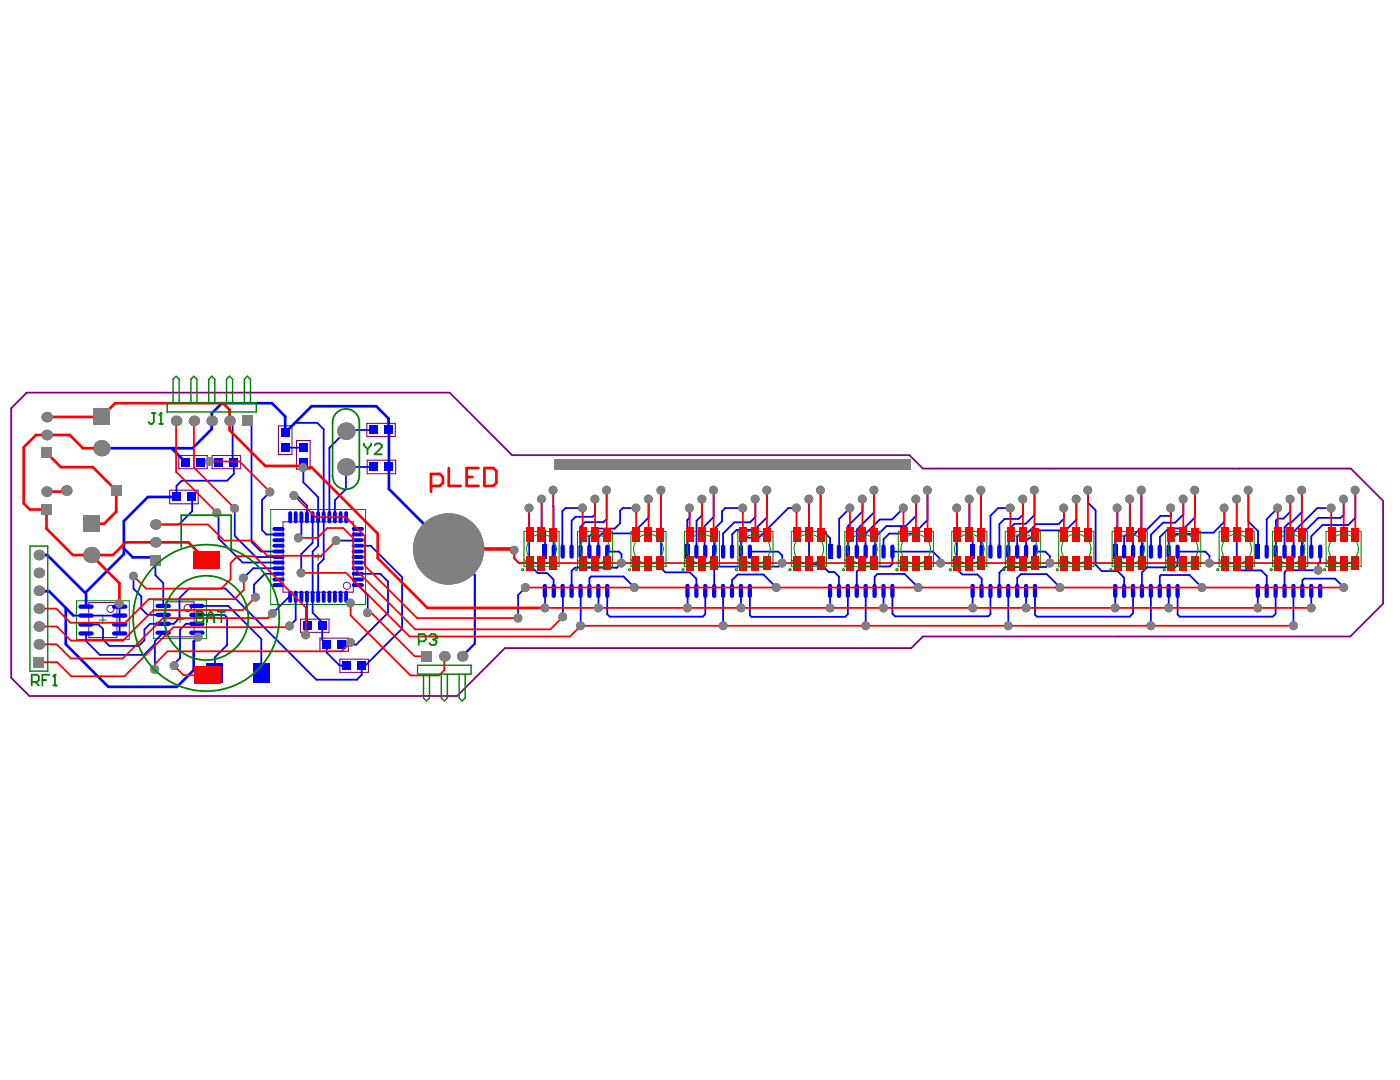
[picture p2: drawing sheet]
<svg xmlns="http://www.w3.org/2000/svg" width="279mm" height="215mm" viewBox="0 0 279 215" stroke-linecap="round" stroke-linejoin="round" font-family="sans-serif">
<path d="M5.3 78.2h84.3l12.5 12.5h79.2l2.7 2.7h85.2l6.5 6.4v20.5l-6.6 6.5h-85.1l-2.4 2.3h-81l-9.5 9.6h-85.2l-3.7-3.7v-53.7z" fill="none" stroke="#800080" stroke-width=".36"/>
<path d="M15.2 119.7h10.6v7.7h-10.6zM30.6 119.6h10.5v7.7h-10.5zM54 101.5h18.9v19h-18.9zM62.7 111h1.4M63.4 110.3v1.4M19.8 123.5h1.4M20.5 122.8v1.5M35.2 123.4h1.4M35.9 122.7v1.4" fill="none" stroke="#008000" stroke-width=".2"/>
<g fill="none" stroke="#800080" stroke-width=".2">
<path d="M33.1 119.9h5.6v7h-5.6zM56.4 104h14v14h-14zM17.7 120.1h5.6v6.9h-5.6z"/>
<circle cx="69.1" cy="116.7" r=".71"/>
<circle cx="22" cy="121.3" r=".71"/>
<circle cx="37.4" cy="121.2" r=".71"/>
</g>
<path d="M33.8 97.7h5.7v2.7h-5.7zM35.6 90.8h5.7v2.6h-5.7zM42.3 90.8h5.7v2.6h-5.7zM55.5 84.9h2.7v5.7h-2.7zM59.1 87.8h2.7v5.7h-2.7zM73.1 84.4h5.7v2.6h-5.7zM73.2 91.7h5.7v2.7h-5.7zM59.9 123.4h5.7v2.6h-5.7zM63.8 127.1h5.7v2.7h-5.7zM67.7 131.3h5.7v2.7h-5.7z" fill="none" stroke="#800080" stroke-width=".21"/>
<path d="M34.2 89.3l2.8 2.8M35.2 99h-5.7l-4.8 4.8v6.6l-7.7 7.7-7.6-7.5h-1.7M77.4 85.7v-2.3l-2.4-2.5h-12.9l-5.3 5.3v-3.2l-2.6-2.7h-10l-2 2.1v3.1l-3.8 3.8h-18.2M77.5 85.7v11.7l12 12M7.6 117.8h2.2l4.8 4.9M17.2 118.3v2.6M24.7 109.3l1.8 1.8h3.9M13.1 121.1v7.3l8.5 8.5h13.7l3.3-3.4v-5.7l.9-.9" fill="none" stroke="#00f" stroke-width=".53"/>
<g fill="none" stroke="#00f" stroke-width=".36">
<path d="M38.2 99l.1 .2v2.7l-2.6 2.6h-4.7M40 92.1h3.6M45.8 83.9l.6 .6v7.3l.2 .3v2.3l-1.3 1.4h-9.1l-1 1v2.2M49.3 83.9l.8 .8v23.3l1.9 1.9h3.5M53.8 98l-1.6 1.6v6l.9 .9h2.4M56.8 89.2l3.7 .1M58.6 98.7h.6l2 2v2.4M58.8 84.3h4.4l1.3 1.2v25.9l-1.1 1.1v6.4M60.5 92.1v4l2.9 3v9.7l-1.1 1.1v12.2l2.6 2.6M74.5 85.7h-5.3l-3.5 3.5v13.9M74.5 93h-5.5v4.5l-2.2 2.2v3.4M77.4 85.7h.1"/>
<path d="M108 99.5v5.6l.6 .7v4.1M110.3 97.7l.1 12.2M118.6 99.5v3l-.5 .5h-3.4l-.8 .8v6.1M120.9 97.7v5.7l-.6 .6h-3.7l-.9 1v4.9M129.3 99.5v3.6l-3.2 3.2h-6.1l-.7 .8v2.8M131.8 97.7v15.5l.8 .8h4.9l1.3 1.3v2.4M139.9 99.5v3.2l-1.1 1.1v6.1M142.2 97.7v5.3l-1.8 1.8v5M150.6 99.5v3.5l-1.1 1.1h-3.1l-2.3 2.2v3.6M152.9 97.7v5.4l-2.5 2.5h-3.6l-.9 .9v3.4M161.3 99.5v12.1l.8 .9h1.6l1.5 1.5h1.1l.9 .9v2.8M163.6 97.7v7.6l1.8 1.9v2.7"/>
<path d="M171.9 99.5v2.4l-2.9 2.9v5.1M174.2 97.7v4.4l-3.4 3.4v4.4M182.6 99.5v3.3l-2.1 2h-3.8l-2.3 2.3v2.7M184.9 97.7v5.9l-2.7 2.7h-5l-1.1 1.2v2.4M193.2 99.5v6.9l.7 .6v2.9M195.5 97.7v12.1M203.9 99.5v3l-.9 .9h-2.8l-1 1v5.5M206.2 97.7v4.9l-1.8 1.8h-2.2l-1.2 1.1v4.3M214.5 99.5v4l-2.1 2.2h-5.3l-1.6 1.5h-.4l-.6 .6v2.1M216.8 97.7v2.5l1.6 1.5v10.9l1.2 1.2h3.1l1.4 1.3v2.6M225.2 99.5v6.3l-1.1 1.2v2.9M227.5 97.7v7.4l-1.7 1.6v3.2"/>
<path d="M235.9 99.5v3l-1.7 1.7h-2.4l-2.4 2.3v3.4M238.2 97.7v5.4l-2.2 2.2h-3.1l-1.7 1.7v2.9M246.5 99.5v13.3l.9 .9h4l1.1 1.1v2.9M248.8 97.7v6.2l1.9 1.9v4.1M257.2 99.5v2.5l-1.4 1.3h-1.1l-.4 .4v6.1M259.5 97.7v4.3l-2.3 2.3h-.4l-.8 .8v4.8M267.8 99.5v3l-.6 .7h-4.5l-3.2 3.2v3.4M270.1 97.7v5.5l-1.4 1.4h-5.1l-2.2 2.3v3M26.6 115.1v2.2l1.6 1.6v2.4l1.2 1.2h3.1M30.4 111.1l.6 .5v3l1.5 1.6v4.5M43.3 102.2l.3 .3v4.8l4.8 4.8h7.1M47.1 101.3l-.3 .3v5.2l4.2 4.2h4.5"/>
<path d="M55.5 114.3h-2.7l-2.2 2.2v2.2l.3 .3M55.5 113.2h-5l-2 2M57.8 118.9h-.1l-3.4 3.3M58.9 118.9v4.6l-1.2 1.2M60.1 103.1v3.5l-.6 .6M61.2 118.9v7.3l-.2 .3M62.3 103.1v5l-2.3 2.3v3.8M71.3 107.6l-4.3 .1M71.3 108.7h2.6l6.2 6.3v10.3l-7.3 7.4h-.7v1.8l-1 .9h-8M71.3 114.3h4.5l1.5 1.6v6.2l-6.3 6.4h-2.9M71.3 116.6l2 2v3.5M104.8 117.1l-1.5 1.5v4.6"/>
<path d="M105.5 101.2v11.3l1.7 1.7h1.9l1.2 1.3v2.2M108.6 117.8v3.3M112.2 117.8v5.1M115.7 117.8v6.9M116.1 101.2h-3.4l-.6 .7v7.9M119.3 117.8v3.3M121 109.9h2.4l.5 .5v1.8l-.9 .9h-8.4l-.7 .7v3.9M121 117.7v4.7l.5 .5h18.6l.5-.5v-4.7M126.5 117.1l-2.2-2.2h-6.5l-.3 .3v2.5M126.8 101.2h-2.7l-.5 .6v2.5l-1.1 1h-3.5l-1.6 1.6v3M137.1 117.8v3.3M137.4 101.2v2l-.4 .4v6.3"/>
<path d="M144.1 117.7v7M144.5 101.3l-.6 .6v2l-1.5 1.5v4.5M144.5 101.2v.1M144.5 101.2h3.6M147.7 117.7v3.4M149.5 117.7v4.9l.3 .3h18.7l.5-.5v-4.7M149.5 109.9h5.6l.8 .8v1.5M154.7 117.1l-2.5-2.6h-5.2l-1.1 1.1v2.1M155.2 112.9h-12.1l-.7 .7v4.1M158.8 101.2h-1.7l-5.9 5.9h-2.7l-.8 .9v1.9M165.4 117.7v3.4M169.4 101.2l-2.1 2.2v6.5"/>
<path d="M172.5 117.7v7M176.1 117.7v3.4M177.9 117.7v4.6l.5 .5h18.6l.4-.4v-4.7M180.1 101.2l-2.3 2.3h-2.4l-2.9 2.9v3.5M183 117.1l-2.7-2.7h-5.4l-.6 .5v2.8M187.5 112.2v-.7l-1.6-1.6h-8v2.4l-.6 .6h-5.5l-1 1v3.8M190.7 101.2v12.2l1.1 1.1h3l.9 .8v2.4M193.9 117.7v3.4M201 117.7v7M201.4 101.2h-2.5l-1.5 1.6v7.1M204.5 117.7v3.4M206.3 109.9h2.1l.9 .9v1.4l-.8 .8h-8.1l-1.2 1.1v3.6"/>
<path d="M206.3 117.7v4.8l.4 .4h18.5l.6-.7v-4.5M211.3 117.1l-2.7-2.7h-5.1l-.8 .7v2.6M212.1 101.2v2.2l-1.1 1h-4.5l-1.6 1.7h-1.3l-.9 .8v3M222.3 117.7v3.4M222.7 101.2v4.4l-.4 .5v3.8M229.4 117.7v7M232.9 117.7v3.4M233.4 101.2v1.6h-2.1l-3.7 3.7v3.4M234.7 117.7v4.7l.4 .5h18.6l.6-.6v-4.6M239.6 117.1l-2.5-2.5h-5.7l-.2 .2v2.9M241.1 112.2v-1.5l-.8-.8h-5.6v2.7l-.5 .4h-5.6l-1 1.1v3.6M244 101.2v2.8l-2.1 2.1h-4.2l-.3 .3h-3l-1.5 1.5v2"/>
<path d="M250.7 117.7v3.4M254.7 101.2l-2.2 2.2v6.5M257.8 117.7v7M261.4 117.7v3.4M263.1 109.9v2l-.4 .4v1.3h-6.2l-.5 .4v3.7M265.3 101.2h-2.7l-4.8 4.8v3.9M267.9 117.1l-1.8-1.8h-6.2l-.3 .3v2.1M14.6 122.7h9.2M17.2 124.4h2.4l.9 .9v2.1l1.3 1.3h5.8l1.2-1.1v-2.2l1.1-1.1h4.7l1.2-1.1v-4l1.9-2h7.2l18.2 18.3M17.2 126.2v1.5l2.7 2.8h8.8l2.2-2.2M23.8 120.9v5.3M32.5 126.1l-1.6 1.6v5.7"/>
<path d="M39.2 124.3h-2.1l-1.2 1.2v5.6l-1.7 1.7M39.2 122.5h5.5l.6 .6v5.4l-2.5 2.5v3M39.2 120.7h6.3l6.6 6.6v6.7M64.2 124.7v2.8l.9 .9v1.6l2.6 2.6 1.4 .1"/>
</g>
<path d="M89.5 109.4l5.1 5.2v13.6l-2.5 2.6" fill="none" stroke="#00f" stroke-width=".43"/>
<g fill="#808080">
<circle cx="103.2" cy="123.2" r=".89"/>
<circle cx="58.6" cy="98.7" r=".89"/>
<circle cx="59.5" cy="107.2" r=".89"/>
<circle cx="60" cy="114.2" r=".89"/>
<circle cx="60.4" cy="93.2" r=".89"/>
<circle cx="69.8" cy="120.2" r=".89"/>
<circle cx="73.3" cy="122.1" r=".89"/>
<circle cx="67" cy="107.7" r=".89"/>
<circle cx="53.8" cy="98" r=".89"/>
<circle cx="41.8" cy="91.9" r=".89"/>
<circle cx="43.2" cy="102.2" r=".89"/>
<circle cx="46.8" cy="101.3" r=".89"/>
<circle cx="60.9" cy="126.5" r=".89"/>
<circle cx="26.6" cy="114.8" r=".89"/>
<circle cx="30.8" cy="133.4" r=".89"/>
<circle cx="69.8" cy="128" r=".89"/>
<circle cx="39.5" cy="126.9" r=".89"/>
<circle cx="57.7" cy="124.7" r=".89"/>
<circle cx="54.3" cy="122.2" r=".89"/>
<circle cx="50.9" cy="119" r=".89"/>
<circle cx="48.5" cy="115.2" r=".89"/>
<circle cx="34.7" cy="132.6" r=".89"/>
<circle cx="23.8" cy="120.3" r=".89"/>
<circle cx="89.4" cy="109.4" r="7.1"/>
<circle cx="265.3" cy="101.2" r=".89"/>
<circle cx="267.8" cy="99.5" r=".89"/>
<circle cx="270.1" cy="97.7" r=".89"/>
<circle cx="254.6" cy="101.2" r=".89"/>
<circle cx="257.1" cy="99.5" r=".89"/>
<circle cx="259.4" cy="97.7" r=".89"/>
<circle cx="244" cy="101.2" r=".89"/>
<circle cx="246.5" cy="99.5" r=".89"/>
<circle cx="248.8" cy="97.7" r=".89"/>
<circle cx="233.3" cy="101.2" r=".89"/>
<circle cx="235.8" cy="99.5" r=".89"/>
<circle cx="238.1" cy="97.7" r=".89"/>
<circle cx="222.7" cy="101.2" r=".89"/>
<circle cx="225.2" cy="99.5" r=".89"/>
<circle cx="227.5" cy="97.7" r=".89"/>
<circle cx="212" cy="101.2" r=".89"/>
<circle cx="214.5" cy="99.5" r=".89"/>
<circle cx="216.8" cy="97.7" r=".89"/>
<circle cx="201.4" cy="101.2" r=".89"/>
<circle cx="203.8" cy="99.5" r=".89"/>
<circle cx="206.2" cy="97.7" r=".89"/>
<circle cx="190.7" cy="101.2" r=".89"/>
<circle cx="193.2" cy="99.5" r=".89"/>
<circle cx="195.5" cy="97.7" r=".89"/>
<circle cx="180" cy="101.2" r=".89"/>
<circle cx="182.5" cy="99.5" r=".89"/>
<circle cx="184.8" cy="97.7" r=".89"/>
<circle cx="169.4" cy="101.2" r=".89"/>
<circle cx="171.9" cy="99.5" r=".89"/>
<circle cx="174.2" cy="97.7" r=".89"/>
<circle cx="158.7" cy="101.2" r=".89"/>
<circle cx="161.2" cy="99.5" r=".89"/>
<circle cx="163.5" cy="97.7" r=".89"/>
<circle cx="148" cy="101.2" r=".89"/>
<circle cx="150.5" cy="99.5" r=".89"/>
<circle cx="152.8" cy="97.7" r=".89"/>
<circle cx="137.4" cy="101.2" r=".89"/>
<circle cx="142.2" cy="97.7" r=".89"/>
<circle cx="126.8" cy="101.2" r=".89"/>
<circle cx="129.2" cy="99.5" r=".89"/>
<circle cx="131.7" cy="97.7" r=".89"/>
<circle cx="116.1" cy="101.2" r=".89"/>
<circle cx="118.6" cy="99.5" r=".89"/>
<circle cx="107.9" cy="99.5" r=".89"/>
<circle cx="110.2" cy="97.7" r=".89"/>
<circle cx="105.4" cy="101.2" r=".89"/>
<circle cx="139.9" cy="99.5" r=".89"/>
<circle cx="120.9" cy="97.7" r=".89"/>
<circle cx="155.9" cy="112.2" r=".89"/>
<circle cx="241" cy="112.2" r=".89"/>
<circle cx="262.7" cy="113.6" r=".89"/>
<circle cx="123.8" cy="112.2" r=".89"/>
<circle cx="108.6" cy="121.1" r=".89"/>
<circle cx="187.5" cy="112.2" r=".89"/>
<circle cx="209.2" cy="112.2" r=".89"/>
<circle cx="126.4" cy="117.1" r=".89"/>
<circle cx="211.3" cy="117.1" r=".89"/>
<circle cx="183" cy="117.1" r=".89"/>
<circle cx="154.7" cy="117.1" r=".89"/>
<circle cx="267.8" cy="117.1" r=".89"/>
<circle cx="239.5" cy="117.1" r=".89"/>
<circle cx="112.2" cy="122.9" r=".89"/>
<circle cx="115.7" cy="124.7" r=".89"/>
<circle cx="119.3" cy="121.1" r=".89"/>
<circle cx="147.7" cy="121.1" r=".89"/>
<circle cx="144.1" cy="124.7" r=".89"/>
<circle cx="137" cy="121.1" r=".89"/>
<circle cx="176.1" cy="121.1" r=".89"/>
<circle cx="172.5" cy="124.7" r=".89"/>
<circle cx="165.4" cy="121.1" r=".89"/>
<circle cx="204.5" cy="121.1" r=".89"/>
<circle cx="201" cy="124.7" r=".89"/>
<circle cx="193.9" cy="121.1" r=".89"/>
<circle cx="232.9" cy="121.1" r=".89"/>
<circle cx="229.4" cy="124.7" r=".89"/>
<circle cx="222.3" cy="121.1" r=".89"/>
<circle cx="261.4" cy="121.1" r=".89"/>
<circle cx="257.8" cy="124.7" r=".89"/>
<circle cx="250.7" cy="121.1" r=".89"/>
<circle cx="104.7" cy="117.1" r=".89"/>
<circle cx="102.5" cy="109.6" r=".89"/>
<circle cx="31" cy="104.5" r="1.05"/>
<circle cx="31" cy="108.1" r="1.05"/>
<circle cx="7.7" cy="128.4" r="1.05"/>
<circle cx="7.7" cy="114.2" r="1.05"/>
<circle cx="7.7" cy="124.8" r="1.05"/>
<circle cx="7.7" cy="121.3" r="1.05"/>
<circle cx="7.7" cy="117.7" r="1.05"/>
<circle cx="7.7" cy="110.6" r="1.05"/>
<circle cx="9.3" cy="83.1" r="1.05"/>
<circle cx="20.2" cy="89.3" r="1.62"/>
<circle cx="35.1" cy="83.9" r="1.05"/>
<circle cx="45.8" cy="83.9" r="1.05"/>
<circle cx="42.2" cy="83.9" r="1.05"/>
<circle cx="69" cy="93" r="1.74"/>
<circle cx="13.2" cy="97.7" r="1.05"/>
<circle cx="9.3" cy="86.7" r="1.05"/>
<circle cx="9.3" cy="98" r="1.05"/>
<circle cx="69" cy="85.9" r="1.74"/>
<circle cx="92.1" cy="130.8" r="1.05"/>
<circle cx="88.6" cy="130.8" r="1.05"/>
<circle cx="18.2" cy="110.6" r="1.62"/>
<circle cx="38.7" cy="83.9" r="1.05"/>
</g>
<g fill="#808080">
<path d="M29.9 110.6h2.1v2.1h-2.1z" fill-rule="evenodd"/>
<path d="M83.9 129.7h2.2v2.1h-2.2z" fill-rule="evenodd"/>
<path d="M8.2 100.4h2.1v2.2h-2.1z" fill-rule="evenodd"/>
<path d="M8.2 89.2h2.2v2.1h-2.2z" fill-rule="evenodd"/>
<path d="M18.6 81.5h3.2v3.2h-3.2z" fill-rule="evenodd"/>
<path d="M48.2 82.8h2.2v2.1h-2.2z" fill-rule="evenodd"/>
<path d="M6.7 130.9h2.1v2.1h-2.1z" fill-rule="evenodd"/>
<path d="M22.1 96.7h2.1v2.1h-2.1z" fill-rule="evenodd"/>
<path d="M16.6 102.8h3.2v3.2h-3.2z" fill-rule="evenodd"/>
<path d="M110.5 91.5h71.1v2.2h-71.1z" fill-rule="evenodd"/>
</g>
<g fill="#00f">
<path d="M64.2 127.6h1.8v1.8h-1.8z" fill-rule="evenodd"/>
<path d="M67.2 127.6h1.8v1.8h-1.8z" fill-rule="evenodd"/>
<path d="M36.1 91.2h1.8v1.8h-1.8z" fill-rule="evenodd"/>
<path d="M39.1 91.2h1.8v1.8h-1.8z" fill-rule="evenodd"/>
<path d="M56 88.3h1.7v1.8h-1.7z" fill-rule="evenodd"/>
</g>
<path d="M58.9 102.2v1.7M60.1 102.2v1.7M62.3 102.2v1.7M64.5 102.2v1.7M65.7 102.2v1.7M67.9 102.2v1.7M69 102.2v1.7" fill="none" stroke="#00f" stroke-width=".78"/>
<path d="M108.2 108.5h.8v2.8h-.8z" fill-rule="evenodd" fill="#00f"/>
<path d="M108.6 116.8v1.9M110.4 108.9v2M110.4 116.8v1.9M113.9 108.9v2M113.9 116.8v1.9M115.7 108.9v2M115.7 116.8v1.9M119.3 108.9v2M119.3 116.8v1.9" fill="none" stroke="#00f" stroke-width=".85"/>
<path d="M136.6 108.5h.8v2.8h-.8z" fill-rule="evenodd" fill="#00f"/>
<path d="M137 116.8v1.9M138.8 108.9v2M138.8 116.8v1.9M142.4 108.9v2M142.4 116.8v1.9M144.1 108.9v2M144.1 116.8v1.9M147.7 108.9v2M147.7 116.8v1.9M165.4 116.8v1.9" fill="none" stroke="#00f" stroke-width=".85"/>
<path d="M165 108.5h.9v2.8h-.9z" fill-rule="evenodd" fill="#00f"/>
<path d="M167.2 108.9v2M167.2 116.8v1.9M170.8 108.9v2M170.8 116.8v1.9M172.5 108.9v2M172.5 116.8v1.9M176.1 108.9v2M176.1 116.8v1.9M193.9 116.8v1.9" fill="none" stroke="#00f" stroke-width=".85"/>
<path d="M193.4 108.5h.9v2.8h-.9z" fill-rule="evenodd" fill="#00f"/>
<path d="M195.6 108.9v2M195.6 116.8v1.9M199.2 108.9v2M199.2 116.8v1.9M201 108.9v2M201 116.8v1.9M204.5 108.9v2M204.5 116.8v1.9M222.3 116.8v1.9" fill="none" stroke="#00f" stroke-width=".85"/>
<path d="M221.9 108.5h.8v2.8h-.8z" fill-rule="evenodd" fill="#00f"/>
<path d="M224.1 108.9v2M224.1 116.8v1.9M227.6 108.9v2M227.6 116.8v1.9M229.4 108.9v2M229.4 116.8v1.9M232.9 108.9v2M232.9 116.8v1.9M250.7 116.8v1.9" fill="none" stroke="#00f" stroke-width=".85"/>
<path d="M250.3 108.5h.8v2.8h-.8z" fill-rule="evenodd" fill="#00f"/>
<path d="M252.5 108.9v2M252.5 116.8v1.9M256 108.9v2M256 116.8v1.9M257.8 108.9v2M257.8 116.8v1.9M261.4 108.9v2M261.4 116.8v1.9" fill="none" stroke="#00f" stroke-width=".85"/>
<path d="M56 85.3h1.7v1.8h-1.7z" fill-rule="evenodd" fill="#00f"/>
<g fill="none" stroke="#00f" stroke-width=".78">
<path d="M54.7 116.6h1.6M54.7 114.3h1.6M54.7 113.2h1.6M54.7 111h1.6M54.7 108.7h1.6M54.7 107.6h1.6M54.7 105.4h1.6M58.9 118.1v1.6M60.1 118.1v1.6M62.3 118.1v1.6M64.5 118.1v1.6M65.7 118.1v1.6"/>
<path d="M67.9 118.1v1.6M69 118.1v1.6M70.5 116.6h1.7M70.5 114.3h1.7M70.5 113.2h1.7M70.5 111h1.7M70.5 108.7h1.7M70.5 107.6h1.7M70.5 105.4h1.7"/>
</g>
<path d="M22.7 126.2h2.3M22.7 122.7h2.3M31.4 126.1h2.2M31.4 122.5h2.2" fill="none" stroke="#00f" stroke-width=".85"/>
<path d="M76.6 84.8h1.7v1.8h-1.7z" fill-rule="evenodd" fill="#00f"/>
<path d="M22.7 124.4h2.3M22.7 120.9h2.3M31.4 120.7h2.2M31.4 124.3h2.2" fill="none" stroke="#00f" stroke-width=".85"/>
<g fill="#00f">
<path d="M37.3 98.1h1.7v1.8h-1.7z" fill-rule="evenodd"/>
<path d="M34.3 98.1h1.8v1.8h-1.8z" fill-rule="evenodd"/>
<path d="M41.2 132.1h3.3v3.9h-3.3z" fill-rule="evenodd"/>
<path d="M42.7 91.2h1.8v1.8h-1.8z" fill-rule="evenodd"/>
<path d="M45.7 91.2h1.8v1.8h-1.8z" fill-rule="evenodd"/>
<path d="M60.4 123.8h1.7v1.8h-1.7z" fill-rule="evenodd"/>
</g>
<path d="M54.7 115.5h1.6M54.7 112.1h1.6M54.7 109.9h1.6M54.7 106.5h1.6M57.8 102.2v1.7M61.2 102.2v1.7" fill="none" stroke="#00f" stroke-width=".78"/>
<g fill="#00f">
<path d="M59.6 88.2h1.8v1.8h-1.8z" fill-rule="evenodd"/>
<path d="M59.6 91.2h1.8v1.8h-1.8z" fill-rule="evenodd"/>
<path d="M71.2 131.8h1.8v1.8h-1.8z" fill-rule="evenodd"/>
<path d="M68.2 131.8h1.8v1.8h-1.8z" fill-rule="evenodd"/>
<path d="M63.3 123.8h1.8v1.8h-1.8z" fill-rule="evenodd"/>
</g>
<path d="M63.4 102.2v1.7M66.8 102.2v1.7M70.5 109.9h1.7M70.5 112.1h1.7M70.5 115.5h1.7M70.5 106.5h1.7" fill="none" stroke="#00f" stroke-width=".78"/>
<path d="M76.6 92.2h1.8v1.7h-1.8z" fill-rule="evenodd" fill="#00f"/>
<g fill="none" stroke="#00f" stroke-width=".85">
<path d="M112.2 108.9v2M112.2 116.8v1.9M117.5 108.9v2M117.5 116.8v1.9M121 108.9v2M121 116.8v1.9M140.6 108.9v2M140.6 116.8v1.9M145.9 108.9v2M145.9 116.8v1.9M149.5 108.9v2M149.5 116.8v1.9"/>
<path d="M169 108.9v2M169 116.8v1.9M174.3 108.9v2M174.3 116.8v1.9M177.9 108.9v2M177.9 116.8v1.9M197.4 108.9v2M197.4 116.8v1.9M202.7 108.9v2M202.7 116.8v1.9M206.3 108.9v2M206.3 116.8v1.9"/>
<path d="M225.8 108.9v2M225.8 116.8v1.9M231.2 108.9v2M231.2 116.8v1.9M234.7 108.9v2M234.7 116.8v1.9M254.3 108.9v2M254.3 116.8v1.9M259.6 108.9v2M259.6 116.8v1.9M263.1 108.9v2M263.1 116.8v1.9"/>
<path d="M16 126.2h2.3M16 122.7h2.3M38.1 126.1h2.3M38.1 122.5h2.3"/>
</g>
<path d="M57.8 118.1v1.6M61.2 118.1v1.6M63.4 118.1v1.6M66.8 118.1v1.6" fill="none" stroke="#00f" stroke-width=".78"/>
<path d="M73.6 84.8h1.7v1.8h-1.7z" fill-rule="evenodd" fill="#00f"/>
<path d="M16 124.4h2.3M16 120.9h2.3" fill="none" stroke="#00f" stroke-width=".85"/>
<path d="M50.4 132.1h3.4v3.9h-3.4z" fill-rule="evenodd" fill="#00f"/>
<path d="M38.1 120.7h2.3M38.1 124.3h2.3" fill="none" stroke="#00f" stroke-width=".85"/>
<path d="M73.6 92.2h1.8v1.7h-1.8z" fill-rule="evenodd" fill="#00f"/>
<g fill="none" stroke="#f00" stroke-width=".36">
<path d="M9.3 83.1h.1M13.2 97.7l-.2 .3M35.1 83.9v10.1l8.2 8.2M38.7 83.9v9.3l8.1 8.1M41.8 91.9h5.9l6.1 6.1M58.6 98.7l4.3 4.3h6.1l3.7 3.8v5.9l10.4 10.5h20.2M60.1 92.8l.3 .4M108 99.5l-.1 7.1M110.3 97.7v8.8M118.6 99.5v7.1M120.9 97.7v8.8M129.3 99.5l-.1 7.1"/>
<path d="M131.8 97.7v8.7l-.2 .2M139.9 99.5v7.1M142.2 97.7v8.8M150.6 99.5v7.1M152.9 97.7v8.9M161.3 99.5l-.1 7.1M163.6 97.7v8.8M171.9 99.5v7.1M174.2 97.7l.1 8.9M182.6 99.5l-.1 7.1M184.9 97.7v8.8M193.2 99.5v7.1"/>
<path d="M195.5 97.7v8.8M203.9 99.5l-.1 7.1M206.2 97.7v8.8M214.5 99.5v7.1M216.8 97.7v8.8M225.2 99.5v7.1M227.5 97.7v8.8M235.9 99.5l-.1 7.1M238.2 97.7v8.8M246.5 99.5v7.1M248.8 97.7v8.8M257.2 99.5l-.1 7.1"/>
<path d="M259.5 97.7v8.9M267.8 99.5v7.1M270.1 97.7v8.8M26.6 114.8l2.5 2.5h15l1.9-1.9v-3.2l1.3-1.4h3.5l10.2 10.3v5.4M31 104.5h10.5l3.2 3.2h5.5l3.1 3h10.7l3-3M48.6 115.2v2.3l-1.8 1.9h-17.1l-4.7 4.7h-11l-2.8-2.8h-3.5M50.9 119l-2.5 2.6h-17.8l-6.1 6h-10.4l-2.8-2.8h-3.6M59.5 107.2h3.9l1.8-2h3.2l2 2v5.8l12.4 12.4h26.9l2.5-2.5M60 114.2h9l12.6 12.6h32l2.1-2.1h142.1M102.2 109.4l.3 .2M104.8 117.1h163.1M105.5 101.2l-.1 5.3 .2 .1v1.3"/>
<path d="M105.5 112.2h164.7M110.2 106.5l.1 .1M116.1 106.5l.1 .1M116.1 101.2v5.3M120.9 106.5l.1 .1M124.5 112.2h.1M126.8 101.2v5.3l.1 .1M137.4 101.2v5.3l.1 .1M142.2 106.5l.1 .1M148.1 101.2v5.3l.1 .1M158.7 106.5l.1 .1M158.8 101.2v5.3"/>
<path d="M163.5 106.5l.1 .1M169.4 106.5l.1 .1M169.4 101.2v5.3M180 106.5l.2 .1M180.1 101.2v5.3M184.8 106.5l.1 .1M190.7 106.5l.1 .1M190.7 101.2v5.3M195.5 106.5l.1 .1M201.4 106.5l.1 .1M201.4 101.2v5.3M206.2 106.5v.1"/>
<path d="M212 106.5l.1 .1M212.1 101.2v5.3M216.8 106.5l.1 .1M222.7 101.2v5.3l.1 .1M227.5 106.5v.1M233.4 101.2l-.1 5.3 .1 .1M238.1 106.5l.1 .1M244 106.5l.1 .1M244 101.2v5.3M248.8 106.5l.1 .1M254.6 106.5l.2 .1M254.7 101.2v5.3"/>
<path d="M262.7 112.3v1.3M265.3 106.5l.1 .1M265.3 101.2v5.3M270.1 106.5l.1 .1M34.5 132.5l2.1 2h4.7M54.3 122.2l-.9 1h-20.9l-8 8h-10.4l-2.8-2.8h-3.6M57.7 124.7l-.2 .3h-22.9l-9.8 9.8h-10.6l-2.8-2.9h-3.7M69.9 120.2v2.4l11.9 12h5.7l1.1-1.1v-2.7M69.9 128l-1.8 1.8h-34.7l-2.5 2.5v1.1M73.3 122.1h.7l8.7 8.7h2.3M108.6 121.1h152.8"/>
</g>
<path d="M9.3 98h3.7M9.3 90.2l2.8 2.9h6.4l4.7 4.6v4.2l-2.5 2.5h-2.5M9.3 83.1h10.9l2.7-2.8h21.5l1.4 1.4v4l7.1 7.1h7.2M20.2 89.3h-3.7l-2.6-2.6h-6.7l-2.5 2.4v11.2l1.2 1.2h3.4v3.8l5.2 5.3h8l2.5-2.5h12.6l3.5 3.5M60.4 93.2h1.7l13.2 13.1v4.9l9.9 9.9h23.4M85.9 96.8h1.8l.6-.6v-1.2l-.6-.6h-1.8v3.6M89.5 93.3v3.5h2.3M93 95h1.2M95.4 93.3h-2.4v3.5h2.4M96.6 93.3h1.7l.6 .6v2.3l-.6 .6h-1.7zM18.2 110.6l5.6 5.6v3.4" fill="none" stroke="#f00" stroke-width=".53"/>
<path d="M102.5 109.6v1.6l1 1h2" fill="none" stroke="#f00" stroke-width=".43"/>
<path d="M89.5 109.4h12.7" fill="none" stroke="#f00" stroke-width=".71"/>
<g fill="#808080">
<circle cx="103.2" cy="123.2" r=".89"/>
<circle cx="58.6" cy="98.7" r=".89"/>
<circle cx="59.5" cy="107.2" r=".89"/>
<circle cx="60" cy="114.2" r=".89"/>
<circle cx="60.4" cy="93.2" r=".89"/>
<circle cx="69.8" cy="120.2" r=".89"/>
<circle cx="73.3" cy="122.1" r=".89"/>
<circle cx="67" cy="107.7" r=".89"/>
<circle cx="53.8" cy="98" r=".89"/>
<circle cx="41.8" cy="91.9" r=".89"/>
<circle cx="43.2" cy="102.2" r=".89"/>
<circle cx="46.8" cy="101.3" r=".89"/>
<circle cx="60.9" cy="126.5" r=".89"/>
<circle cx="26.6" cy="114.8" r=".89"/>
<circle cx="30.8" cy="133.4" r=".89"/>
<circle cx="69.8" cy="128" r=".89"/>
<circle cx="39.5" cy="126.9" r=".89"/>
<circle cx="57.7" cy="124.7" r=".89"/>
<circle cx="54.3" cy="122.2" r=".89"/>
<circle cx="50.9" cy="119" r=".89"/>
<circle cx="48.5" cy="115.2" r=".89"/>
<circle cx="34.7" cy="132.6" r=".89"/>
<circle cx="23.8" cy="120.3" r=".89"/>
<circle cx="89.4" cy="109.4" r="7.1"/>
<circle cx="265.3" cy="101.2" r=".89"/>
<circle cx="267.8" cy="99.5" r=".89"/>
<circle cx="270.1" cy="97.7" r=".89"/>
<circle cx="254.6" cy="101.2" r=".89"/>
<circle cx="257.1" cy="99.5" r=".89"/>
<circle cx="259.4" cy="97.7" r=".89"/>
<circle cx="244" cy="101.2" r=".89"/>
<circle cx="246.5" cy="99.5" r=".89"/>
<circle cx="248.8" cy="97.7" r=".89"/>
<circle cx="233.3" cy="101.2" r=".89"/>
<circle cx="235.8" cy="99.5" r=".89"/>
<circle cx="238.1" cy="97.7" r=".89"/>
<circle cx="222.7" cy="101.2" r=".89"/>
<circle cx="225.2" cy="99.5" r=".89"/>
<circle cx="227.5" cy="97.7" r=".89"/>
<circle cx="212" cy="101.2" r=".89"/>
<circle cx="214.5" cy="99.5" r=".89"/>
<circle cx="216.8" cy="97.7" r=".89"/>
<circle cx="201.4" cy="101.2" r=".89"/>
<circle cx="203.8" cy="99.5" r=".89"/>
<circle cx="206.2" cy="97.7" r=".89"/>
<circle cx="190.7" cy="101.2" r=".89"/>
<circle cx="193.2" cy="99.5" r=".89"/>
<circle cx="195.5" cy="97.7" r=".89"/>
<circle cx="180" cy="101.2" r=".89"/>
<circle cx="182.5" cy="99.5" r=".89"/>
<circle cx="184.8" cy="97.7" r=".89"/>
<circle cx="169.4" cy="101.2" r=".89"/>
<circle cx="171.9" cy="99.5" r=".89"/>
<circle cx="174.2" cy="97.7" r=".89"/>
<circle cx="158.7" cy="101.2" r=".89"/>
<circle cx="161.2" cy="99.5" r=".89"/>
<circle cx="163.5" cy="97.7" r=".89"/>
<circle cx="148" cy="101.2" r=".89"/>
<circle cx="150.5" cy="99.5" r=".89"/>
<circle cx="152.8" cy="97.7" r=".89"/>
<circle cx="137.4" cy="101.2" r=".89"/>
<circle cx="142.2" cy="97.7" r=".89"/>
<circle cx="126.8" cy="101.2" r=".89"/>
<circle cx="129.2" cy="99.5" r=".89"/>
<circle cx="131.7" cy="97.7" r=".89"/>
<circle cx="116.1" cy="101.2" r=".89"/>
<circle cx="118.6" cy="99.5" r=".89"/>
<circle cx="107.9" cy="99.5" r=".89"/>
<circle cx="110.2" cy="97.7" r=".89"/>
<circle cx="105.4" cy="101.2" r=".89"/>
<circle cx="139.9" cy="99.5" r=".89"/>
<circle cx="120.9" cy="97.7" r=".89"/>
<circle cx="155.9" cy="112.2" r=".89"/>
<circle cx="241" cy="112.2" r=".89"/>
<circle cx="262.7" cy="113.6" r=".89"/>
<circle cx="123.8" cy="112.2" r=".89"/>
<circle cx="108.6" cy="121.1" r=".89"/>
<circle cx="187.5" cy="112.2" r=".89"/>
<circle cx="209.2" cy="112.2" r=".89"/>
<circle cx="126.4" cy="117.1" r=".89"/>
<circle cx="211.3" cy="117.1" r=".89"/>
<circle cx="183" cy="117.1" r=".89"/>
<circle cx="154.7" cy="117.1" r=".89"/>
<circle cx="267.8" cy="117.1" r=".89"/>
<circle cx="239.5" cy="117.1" r=".89"/>
<circle cx="112.2" cy="122.9" r=".89"/>
<circle cx="115.7" cy="124.7" r=".89"/>
<circle cx="119.3" cy="121.1" r=".89"/>
<circle cx="147.7" cy="121.1" r=".89"/>
<circle cx="144.1" cy="124.7" r=".89"/>
<circle cx="137" cy="121.1" r=".89"/>
<circle cx="176.1" cy="121.1" r=".89"/>
<circle cx="172.5" cy="124.7" r=".89"/>
<circle cx="165.4" cy="121.1" r=".89"/>
<circle cx="204.5" cy="121.1" r=".89"/>
<circle cx="201" cy="124.7" r=".89"/>
<circle cx="193.9" cy="121.1" r=".89"/>
<circle cx="232.9" cy="121.1" r=".89"/>
<circle cx="229.4" cy="124.7" r=".89"/>
<circle cx="222.3" cy="121.1" r=".89"/>
<circle cx="261.4" cy="121.1" r=".89"/>
<circle cx="257.8" cy="124.7" r=".89"/>
<circle cx="250.7" cy="121.1" r=".89"/>
<circle cx="104.7" cy="117.1" r=".89"/>
<circle cx="102.5" cy="109.6" r=".89"/>
<circle cx="31" cy="104.5" r="1.05"/>
<circle cx="31" cy="108.1" r="1.05"/>
<circle cx="7.7" cy="128.4" r="1.05"/>
<circle cx="7.7" cy="114.2" r="1.05"/>
<circle cx="7.7" cy="124.8" r="1.05"/>
<circle cx="7.7" cy="121.3" r="1.05"/>
<circle cx="7.7" cy="117.7" r="1.05"/>
<circle cx="7.7" cy="110.6" r="1.05"/>
<circle cx="9.3" cy="83.1" r="1.05"/>
<circle cx="20.2" cy="89.3" r="1.62"/>
<circle cx="35.1" cy="83.9" r="1.05"/>
<circle cx="45.8" cy="83.9" r="1.05"/>
<circle cx="42.2" cy="83.9" r="1.05"/>
<circle cx="69" cy="93" r="1.74"/>
<circle cx="13.2" cy="97.7" r="1.05"/>
<circle cx="9.3" cy="86.7" r="1.05"/>
<circle cx="9.3" cy="98" r="1.05"/>
<circle cx="69" cy="85.9" r="1.74"/>
<circle cx="92.1" cy="130.8" r="1.05"/>
<circle cx="88.6" cy="130.8" r="1.05"/>
<circle cx="18.2" cy="110.6" r="1.62"/>
<circle cx="38.7" cy="83.9" r="1.05"/>
</g>
<g fill="#808080">
<path d="M29.9 110.6h2.1v2.1h-2.1z" fill-rule="evenodd"/>
<path d="M83.9 129.7h2.2v2.1h-2.2z" fill-rule="evenodd"/>
<path d="M8.2 100.4h2.1v2.2h-2.1z" fill-rule="evenodd"/>
<path d="M8.2 89.2h2.2v2.1h-2.2z" fill-rule="evenodd"/>
<path d="M18.6 81.5h3.2v3.2h-3.2z" fill-rule="evenodd"/>
<path d="M48.2 82.8h2.2v2.1h-2.2z" fill-rule="evenodd"/>
<path d="M6.7 130.9h2.1v2.1h-2.1z" fill-rule="evenodd"/>
<path d="M22.1 96.7h2.1v2.1h-2.1z" fill-rule="evenodd"/>
<path d="M16.6 102.8h3.2v3.2h-3.2z" fill-rule="evenodd"/>
<path d="M110.5 91.5h71.1v2.2h-71.1z" fill-rule="evenodd"/>
</g>
<g fill="#f00">
<path d="M104.8 110.8h1.5v2.8h-1.5z" fill-rule="evenodd"/>
<path d="M104.8 105.2h1.5v2.8h-1.5z" fill-rule="evenodd"/>
<path d="M107.1 110.8h1.6v2.8h-1.6z" fill-rule="evenodd"/>
<path d="M107.1 105.1h1.6v2.9h-1.6z" fill-rule="evenodd"/>
<path d="M109.5 110.8h1.6v2.8h-1.6z" fill-rule="evenodd"/>
<path d="M109.5 105.2h1.6v2.8h-1.6z" fill-rule="evenodd"/>
<path d="M115.4 110.8h1.6v2.8h-1.6z" fill-rule="evenodd"/>
<path d="M115.4 105.2h1.6v2.8h-1.6z" fill-rule="evenodd"/>
<path d="M141.5 110.8h1.6v2.8h-1.6z" fill-rule="evenodd"/>
<path d="M141.5 105.2h1.6v2.8h-1.6z" fill-rule="evenodd"/>
<path d="M147.4 110.8h1.6v2.8h-1.6z" fill-rule="evenodd"/>
<path d="M147.4 105.2h1.6v2.8h-1.6z" fill-rule="evenodd"/>
<path d="M149.8 110.8h1.5v2.8h-1.5z" fill-rule="evenodd"/>
<path d="M149.8 105.1h1.5v2.9h-1.5z" fill-rule="evenodd"/>
<path d="M152.2 110.8h1.5v2.8h-1.5z" fill-rule="evenodd"/>
<path d="M152.2 105.2h1.5v2.8h-1.5z" fill-rule="evenodd"/>
<path d="M158.1 110.8h1.5v2.8h-1.5z" fill-rule="evenodd"/>
<path d="M158.1 105.2h1.5v2.8h-1.5z" fill-rule="evenodd"/>
<path d="M184.1 110.8h1.6v2.8h-1.6z" fill-rule="evenodd"/>
<path d="M184.1 105.2h1.6v2.8h-1.6z" fill-rule="evenodd"/>
<path d="M190 110.8h1.6v2.8h-1.6z" fill-rule="evenodd"/>
<path d="M190 105.2h1.6v2.8h-1.6z" fill-rule="evenodd"/>
<path d="M192.4 110.8h1.6v2.8h-1.6z" fill-rule="evenodd"/>
<path d="M192.4 105.1h1.6v2.9h-1.6z" fill-rule="evenodd"/>
<path d="M194.8 110.8h1.5v2.8h-1.5z" fill-rule="evenodd"/>
<path d="M194.8 105.2h1.5v2.8h-1.5z" fill-rule="evenodd"/>
<path d="M200.7 110.8h1.5v2.8h-1.5z" fill-rule="evenodd"/>
<path d="M200.7 105.2h1.5v2.8h-1.5z" fill-rule="evenodd"/>
<path d="M226.8 110.8h1.5v2.8h-1.5z" fill-rule="evenodd"/>
<path d="M226.8 105.2h1.5v2.8h-1.5z" fill-rule="evenodd"/>
<path d="M232.7 110.8h1.5v2.8h-1.5z" fill-rule="evenodd"/>
<path d="M232.7 105.2h1.5v2.8h-1.5z" fill-rule="evenodd"/>
<path d="M235 110.8h1.6v2.8h-1.6z" fill-rule="evenodd"/>
<path d="M235 105.1h1.6v2.9h-1.6z" fill-rule="evenodd"/>
<path d="M237.4 110.8h1.6v2.8h-1.6z" fill-rule="evenodd"/>
<path d="M237.4 105.2h1.6v2.8h-1.6z" fill-rule="evenodd"/>
<path d="M243.3 110.8h1.6v2.8h-1.6z" fill-rule="evenodd"/>
<path d="M243.3 105.2h1.6v2.8h-1.6z" fill-rule="evenodd"/>
<path d="M269.4 110.8h1.6v2.8h-1.6z" fill-rule="evenodd"/>
<path d="M269.4 105.2h1.6v2.8h-1.6z" fill-rule="evenodd"/>
<path d="M120.2 110.8h1.5v2.8h-1.5z" fill-rule="evenodd"/>
<path d="M126.1 110.8h1.5v2.8h-1.5z" fill-rule="evenodd"/>
<path d="M128.5 110.8h1.5v2.8h-1.5z" fill-rule="evenodd"/>
<path d="M120.2 105.2h1.5v2.8h-1.5z" fill-rule="evenodd"/>
<path d="M128.5 105.1h1.5v2.9h-1.5z" fill-rule="evenodd"/>
<path d="M126.1 105.2h1.5v2.8h-1.5z" fill-rule="evenodd"/>
<path d="M130.8 110.8h1.6v2.8h-1.6z" fill-rule="evenodd"/>
<path d="M136.7 110.8h1.6v2.8h-1.6z" fill-rule="evenodd"/>
<path d="M139.1 110.8h1.6v2.8h-1.6z" fill-rule="evenodd"/>
<path d="M130.8 105.2h1.6v2.8h-1.6z" fill-rule="evenodd"/>
<path d="M139.1 105.1h1.6v2.9h-1.6z" fill-rule="evenodd"/>
<path d="M136.7 105.2h1.6v2.8h-1.6z" fill-rule="evenodd"/>
<path d="M160.4 110.8h1.6v2.8h-1.6z" fill-rule="evenodd"/>
<path d="M162.8 110.8h1.6v2.8h-1.6z" fill-rule="evenodd"/>
<path d="M162.8 105.2h1.6v2.8h-1.6z" fill-rule="evenodd"/>
<path d="M160.4 105.1h1.6v2.9h-1.6z" fill-rule="evenodd"/>
<path d="M168.7 110.8h1.6v2.8h-1.6z" fill-rule="evenodd"/>
<path d="M171.1 110.8h1.6v2.8h-1.6z" fill-rule="evenodd"/>
<path d="M173.5 110.8h1.5v2.8h-1.5z" fill-rule="evenodd"/>
<path d="M173.5 105.2h1.5v2.8h-1.5z" fill-rule="evenodd"/>
<path d="M171.1 105.1h1.6v2.9h-1.6z" fill-rule="evenodd"/>
<path d="M168.7 105.2h1.6v2.8h-1.6z" fill-rule="evenodd"/>
<path d="M179.4 110.8h1.5v2.8h-1.5z" fill-rule="evenodd"/>
<path d="M181.7 110.8h1.6v2.8h-1.6z" fill-rule="evenodd"/>
<path d="M181.7 105.1h1.6v2.9h-1.6z" fill-rule="evenodd"/>
<path d="M179.4 105.2h1.5v2.8h-1.5z" fill-rule="evenodd"/>
<path d="M203.1 110.8h1.5v2.8h-1.5z" fill-rule="evenodd"/>
<path d="M205.4 110.8h1.6v2.8h-1.6z" fill-rule="evenodd"/>
<path d="M205.4 105.2h1.6v2.8h-1.6z" fill-rule="evenodd"/>
<path d="M203.1 105.1h1.5v2.9h-1.5z" fill-rule="evenodd"/>
<path d="M211.3 110.8h1.6v2.8h-1.6z" fill-rule="evenodd"/>
<path d="M213.7 110.8h1.6v2.8h-1.6z" fill-rule="evenodd"/>
<path d="M216.1 110.8h1.6v2.8h-1.6z" fill-rule="evenodd"/>
<path d="M216.1 105.2h1.6v2.8h-1.6z" fill-rule="evenodd"/>
<path d="M213.7 105.1h1.6v2.9h-1.6z" fill-rule="evenodd"/>
<path d="M211.3 105.2h1.6v2.8h-1.6z" fill-rule="evenodd"/>
<path d="M222 110.8h1.6v2.8h-1.6z" fill-rule="evenodd"/>
<path d="M224.4 110.8h1.5v2.8h-1.5z" fill-rule="evenodd"/>
<path d="M224.4 105.1h1.5v2.9h-1.5z" fill-rule="evenodd"/>
<path d="M222 105.2h1.6v2.8h-1.6z" fill-rule="evenodd"/>
<path d="M245.7 110.8h1.6v2.8h-1.6z" fill-rule="evenodd"/>
<path d="M248.1 110.8h1.5v2.8h-1.5z" fill-rule="evenodd"/>
<path d="M254 110.8h1.5v2.8h-1.5z" fill-rule="evenodd"/>
<path d="M248.1 105.2h1.5v2.8h-1.5z" fill-rule="evenodd"/>
<path d="M245.7 105.1h1.6v2.9h-1.6z" fill-rule="evenodd"/>
<path d="M254 105.2h1.5v2.8h-1.5z" fill-rule="evenodd"/>
<path d="M256.4 110.8h1.5v2.8h-1.5z" fill-rule="evenodd"/>
<path d="M258.7 110.8h1.6v2.8h-1.6z" fill-rule="evenodd"/>
<path d="M264.6 110.8h1.6v2.8h-1.6z" fill-rule="evenodd"/>
<path d="M258.7 105.2h1.6v2.8h-1.6z" fill-rule="evenodd"/>
<path d="M256.4 105.1h1.5v2.9h-1.5z" fill-rule="evenodd"/>
<path d="M264.6 105.2h1.6v2.8h-1.6z" fill-rule="evenodd"/>
<path d="M38.6 132.8h5.3v3.5h-5.3z" fill-rule="evenodd"/>
<path d="M38.4 109.8h5.3v3.6h-5.3z" fill-rule="evenodd"/>
<path d="M117.8 110.8h1.6v2.8h-1.6z" fill-rule="evenodd"/>
<path d="M117.8 105.1h1.6v2.9h-1.6z" fill-rule="evenodd"/>
<path d="M267 110.8h1.6v2.8h-1.6z" fill-rule="evenodd"/>
<path d="M267 105.1h1.6v2.9h-1.6z" fill-rule="evenodd"/>
</g>
<g fill="none" stroke="#008000" stroke-width=".2">
<path d="M36.1 108.9v.5M104.4 105.9h7v7h-7zM104.4 111.5l1.4 1.4M115.1 105.9h7v7h-7zM115.1 111.5l1.4 1.4M125.8 105.9h7v7h-7zM125.8 111.5l1.3 1.4M136.4 105.9h7v7h-7zM136.4 111.5l1.4 1.4M147.1 105.9h7v7h-7zM147.1 111.5l1.4 1.4M157.7 105.9h7v7h-7z"/>
<path d="M157.7 111.5l1.4 1.4M168.4 105.9h7v7h-7zM168.4 111.5l1.4 1.4M179 105.9h7v7h-7zM179 111.5l1.4 1.4M189.7 105.9h7v7h-7zM189.7 111.5l1.4 1.4M200.4 105.9h7v7h-7zM200.4 111.5l1.3 1.4M211 105.9h7v7h-7zM211 111.5l1.4 1.4M221.7 105.9h7v7h-7z"/>
<path d="M221.7 111.5l1.4 1.4M232.3 105.9h7v7h-7zM232.3 111.5l1.4 1.4M243 105.9h7v7h-7zM243 111.5l1.4 1.4M253.7 105.9h7v7h-7zM253.7 111.5l1.3 1.4M264.3 105.9h7v7h-7zM264.3 111.5l1.4 1.4"/>
</g>
<path d="M33.3 80.3h17.8v1.8h-17.8zM34.5 80.3v-4.7l.6-.6 .6 .6v4.7M38 80.3v-4.7l.7-.6 .6 .6v4.7M41.6 80.3v-4.7l.6-.6 .6 .6v4.7M45.2 80.3v-4.7l.6-.6 .6 .6v4.7M48.7 80.3v-4.7l.6-.6 .6 .6v4.7M6 108.8h3.5v24.9h-3.5zM83.2 132.6h10.7v1.7h-10.7zM84.4 134.3v4.8l.6 .6 .6-.6v-4.8M88 134.3v4.8l.6 .6 .6-.6v-4.8M91.5 134.3v4.8l.6 .6 .6-.6v-4.8" fill="none" stroke="#008000" stroke-width=".28"/>
<path d="M66.3 84.1v10.7M71.6 84.1v10.7M36.1 108.9v-6.2h10v6.7M6.3 135.9h1.1l.3-.4v-.7l-.3-.4h-1.1v2.2M7 135.9l.7 .7M8.5 135.5h.7M9.9 134.4h-1.4v2.2M10.6 136.6h.7M10.9 134.4v2.2" fill="none" stroke="#008000" stroke-width=".36"/>
<circle cx="10.9" cy="134.4" r=".18" fill="#008000"/>
<path d="M30.3 82.3h.7M30.7 82.3v1.8l-.4 .4h-.4l-.3-.4M31.7 84.5h.7M32.1 82.3v2.2M10.9 134.4l-.3 .4" fill="none" stroke="#008000" stroke-width=".36"/>
<circle cx="32.1" cy="82.3" r=".18" fill="#008000"/>
<path d="M32.1 82.3l-.4 .4M39.1 121.9v2.1h1.1l.4-.3v-.4l-.4-.4h-1.1" fill="none" stroke="#008000" stroke-width=".36"/>
<circle cx="39.1" cy="122.9" r=".18" fill="#008000"/>
<path d="M39.1 121.9h1.1l.4 .3v.4l-.4 .3h-1.1M41.3 122.9h1.4M41.3 124v-1.4l.7-.7 .7 .7v1.4M43.4 121.9h1.4M44.1 121.9v2.1M83.4 127.8h1.1l.4-.4v-.7l-.4-.3h-1.1v2.1M85.6 126.7l.3-.3h.7l.4 .3v.4" fill="none" stroke="#008000" stroke-width=".36"/>
<circle cx="87" cy="127.1" r=".18" fill="#008000"/>
<g fill="none" stroke="#008000" stroke-width=".36">
<path d="M66.3 84.1a2.66 2.66 0 0 1 2.7-2.6 2.66 2.66 0 0 1 2.6 2.6M66.3 94.8a2.66 2.66 0 0 0 2.7 2.7 2.66 2.66 0 0 0 2.6-2.7M72.5 88.4v.3l.8 .7M73.3 89.4v1.1M74 88.4v.3l-.7 .7M74.7 88.7l.3-.3h.7l.4 .3v.4l-1.4 1.4h1.4M86.3 127.4h.3M86.6 127.4l.4 .4v.3l-.4 .4h-.7l-.3-.4M87 127.1l-.4 .3"/>
<circle cx="41.1" cy="123.1" r="14.6"/>
<circle cx="41.1" cy="123.1" r="8.4"/>
</g>
<g fill="none" stroke="#008000" stroke-width=".2">
<circle cx="104.2" cy="113.5" r=".21"/>
<circle cx="107.9" cy="109.4" r="2.95"/>
<circle cx="114.8" cy="113.5" r=".21"/>
<circle cx="118.6" cy="109.4" r="2.95"/>
<circle cx="125.5" cy="113.5" r=".21"/>
<circle cx="129.2" cy="109.4" r="2.95"/>
<circle cx="136.1" cy="113.5" r=".21"/>
<circle cx="139.9" cy="109.4" r="2.95"/>
<circle cx="146.8" cy="113.5" r=".21"/>
<circle cx="150.6" cy="109.4" r="2.95"/>
<circle cx="157.4" cy="113.5" r=".21"/>
<circle cx="161.2" cy="109.4" r="2.95"/>
<circle cx="168.1" cy="113.5" r=".21"/>
<circle cx="171.9" cy="109.4" r="2.95"/>
<circle cx="178.8" cy="113.5" r=".21"/>
<circle cx="182.5" cy="109.4" r="2.95"/>
<circle cx="189.4" cy="113.5" r=".21"/>
<circle cx="193.2" cy="109.4" r="2.95"/>
<circle cx="200.1" cy="113.5" r=".21"/>
<circle cx="203.8" cy="109.4" r="2.95"/>
<circle cx="210.7" cy="113.5" r=".21"/>
<circle cx="214.5" cy="109.4" r="2.95"/>
<circle cx="221.4" cy="113.5" r=".21"/>
<circle cx="225.2" cy="109.4" r="2.95"/>
<circle cx="232.1" cy="113.5" r=".21"/>
<circle cx="235.8" cy="109.4" r="2.95"/>
<circle cx="242.7" cy="113.5" r=".21"/>
<circle cx="246.5" cy="109.4" r="2.95"/>
<circle cx="253.4" cy="113.5" r=".21"/>
<circle cx="257.1" cy="109.4" r="2.95"/>
<circle cx="264" cy="113.5" r=".21"/>
<circle cx="267.8" cy="109.4" r="2.95"/>
</g>
</svg>
